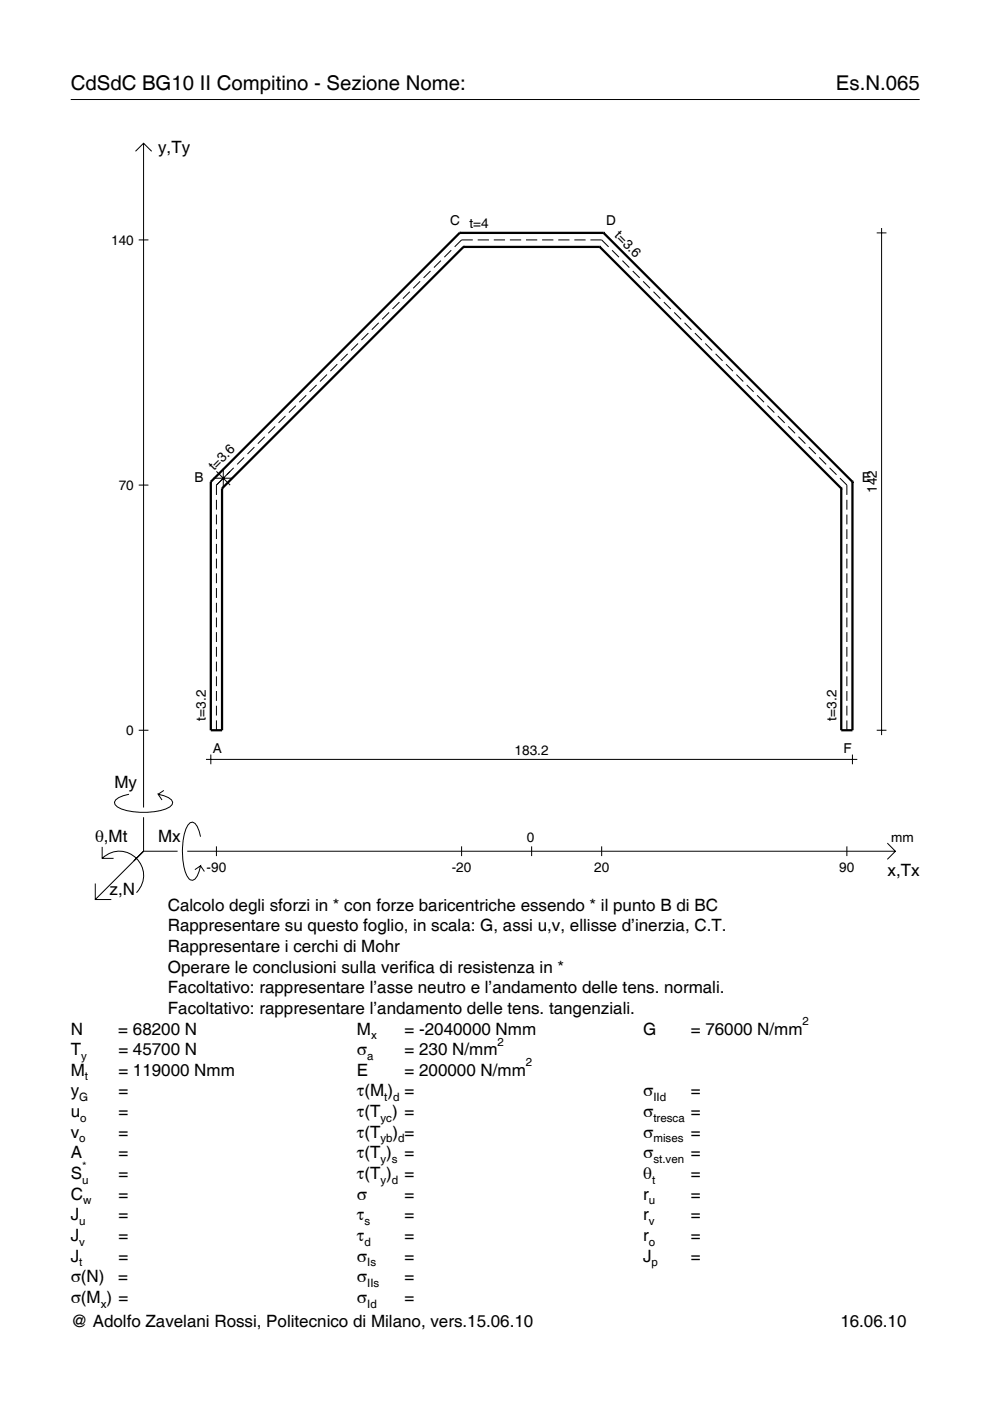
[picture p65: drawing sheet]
<svg xmlns="http://www.w3.org/2000/svg" width="210mm" height="297mm" viewBox="0 0 210 297" stroke-linecap="round" stroke-linejoin="round" font-family="sans-serif">
<defs><g id="words">
<g font-size="4.3">
<text x="15" y="19">CdSdC BG10 II Compitino - Sezione Nome:</text>
<text x="177.2" y="19">Es.N.065</text>
</g>
<g font-size="3.6">
<text x="33.5" y="32.4">y,Ty</text>
<text x="24.3" y="167.1">My</text>
<text x="20.1" y="178.4">θ,Mt</text>
<text x="33.5" y="178.4">Mx</text>
<text x="188.2" y="185.6">x,Tx</text>
<text x="23.2" y="189.7">z,N</text>
<text x="35.6" y="193.1">Calcolo degli sforzi in * con forze baricentriche essendo * il punto B di BC</text>
<text x="35.6" y="197.5">Rappresentare su questo foglio, in scala: G, assi u,v, ellisse d’inerzia, C.T.</text>
<text x="35.6" y="201.8">Rappresentare i cerchi di Mohr</text>
<text x="35.6" y="206.2">Operare le conclusioni sulla verifica di resistenza in *</text>
<text x="35.6" y="210.6">Facoltativo: rappresentare l’asse neutro e l’andamento delle tens. normali.</text>
<text x="35.6" y="215">Facoltativo: rappresentare l’andamento delle tens. tangenziali.</text>
<text x="15" y="219.3">N</text>
<text x="25.1" y="219.3">= 68200 N</text>
<text x="75.7" y="219.3">M</text>
<text x="85.8" y="219.3">= -2040000 Nmm</text>
<text x="136.4" y="219.3">G</text>
<text x="146.5" y="219.3">= 76000 N/mm</text>
<text x="15" y="223.7">T</text>
<text x="25.1" y="223.7">= 45700 N</text>
<text x="75.7" y="223.7">σ</text>
<text x="85.8" y="223.7">= 230 N/mm</text>
<text x="15" y="228.1">M</text>
<text x="15" y="232.5">y</text>
<text x="25.1" y="228.1">= 119000 Nmm</text>
<text x="25.1" y="232.5">=</text>
<text x="75.7" y="228.1">E</text>
<text x="75.7" y="232.5">τ(M ) =</text>
<text x="85.8" y="228.1">= 200000 N/mm</text>
<text x="136.4" y="232.5">σ</text>
<text x="146.5" y="232.5">=</text>
<text x="15" y="236.8">u</text>
<text x="25.1" y="236.8">=</text>
<text x="75.7" y="236.8">τ(T ) =</text>
<text x="136.4" y="236.8">σ</text>
<text x="146.5" y="236.8">=</text>
<text x="15" y="241.2">v</text>
<text x="15" y="245.6">A</text>
<text x="25.1" y="241.2">=</text>
<text x="25.1" y="245.6">=</text>
<text x="75.7" y="245.6">τ(T )</text>
<text x="75.7" y="241.2">τ(T</text>
<text x="83.3" y="241.2">) =</text>
<text x="85.8" y="245.6">=</text>
<text x="136.4" y="241.2">σ</text>
<text x="136.4" y="245.6">σ</text>
<text x="146.5" y="241.2">=</text>
<text x="146.5" y="245.6">=</text>
<text x="15" y="250">S</text>
<text x="25.1" y="250">=</text>
<text x="75.7" y="250">τ(T )</text>
<text x="85.8" y="250">=</text>
<text x="136.4" y="250">θ</text>
<text x="146.5" y="250">=</text>
<text x="15" y="254.3">C</text>
<text x="25.1" y="254.3">=</text>
<text x="75.7" y="254.3">σ</text>
<text x="85.8" y="254.3">=</text>
<text x="136.4" y="254.3">r</text>
<text x="146.5" y="254.3">=</text>
<text x="15" y="258.7">J</text>
<text x="15" y="263.1">J</text>
<text x="25.1" y="258.7">=</text>
<text x="25.1" y="263.1">=</text>
<text x="75.7" y="258.7">τ</text>
<text x="75.7" y="263.1">τ</text>
<text x="85.8" y="258.7">=</text>
<text x="85.8" y="263.1">=</text>
<text x="136.4" y="258.7">r</text>
<text x="136.4" y="263.1">r</text>
<text x="146.5" y="258.7">=</text>
<text x="146.5" y="263.1">=</text>
<text x="15" y="267.5">J</text>
<text x="25.1" y="267.5">=</text>
<text x="75.7" y="267.5">σ</text>
<text x="85.8" y="267.5">=</text>
<text x="136.4" y="267.5">J</text>
<text x="146.5" y="267.5">=</text>
<text x="15" y="271.8">σ(N)</text>
<text x="25.1" y="271.8">=</text>
<text x="75.7" y="271.8">σ</text>
<text x="85.8" y="271.8">=</text>
<text x="15" y="276.2">σ(M ) =</text>
<text x="15" y="281.4">@ Adolfo Zavelani Rossi, Politecnico di Milano, vers.15.06.10</text>
<text x="75.7" y="276.2">σ</text>
<text x="85.8" y="276.2">=</text>
<text x="178.2" y="281.4">16.06.10</text>
</g>
<g font-size="2.9">
<text x="95.4" y="47.7">C t=4</text>
<text x="128.5" y="47.7">D</text>
<text x="23.6" y="51.9">140</text>
<text x="130.2" y="50.1" transform="rotate(45 130.2 50.1)">t=3.6</text>
<text x="45.4" y="100" transform="rotate(-45 45.4 100)">t=3.6</text>
<text x="25.2" y="103.8">70</text>
<text x="41.2" y="102.1">B</text>
<text x="182.7" y="102.1">E</text>
<text x="185.9" y="104.5" transform="rotate(-90 185.9 104.5)">142</text>
<text x="26.8" y="155.8">0</text>
<text x="43.7" y="152.8" transform="rotate(-90 43.7 152.8)">t=3.2</text>
<text x="177.3" y="152.8" transform="rotate(-90 177.3 152.8)">t=3.2</text>
<text x="45.1" y="159.7">A</text>
<text x="109.1" y="160">183.2</text>
<text x="178.8" y="159.7">F</text>
<text x="111.7" y="178.4">0</text>
<text x="189" y="178.4">mm</text>
<text x="43.8" y="184.9">-90</text>
<text x="95.8" y="184.9">-20</text>
<text x="126" y="184.9">20</text>
<text x="178" y="184.9">90</text>
</g>
<g font-size="2.4">
<text x="78.7" y="220.3">x</text>
<text x="105.5" y="221.7">2</text>
<text x="170.2" y="217.3">2</text>
<text x="17.2" y="224.7">y</text>
<text x="77.9" y="224.7">a</text>
<text x="111.5" y="226.1">2</text>
<text x="16.8" y="233.5">G</text>
<text x="18" y="229.1">t</text>
<text x="81.5" y="233.5">t d</text>
<text x="138.5" y="233.5">IId</text>
<text x="17" y="237.8">o</text>
<text x="80.7" y="237.8">yc</text>
<text x="138.5" y="237.8">tresca</text>
<text x="16.8" y="242.2">o</text>
<text x="80.7" y="242.2">yb d</text>
<text x="138.5" y="242.2">mises</text>
<text x="17.4" y="251">u</text>
<text x="17.4" y="248">*</text>
<text x="80.7" y="246.6">y s</text>
<text x="80.7" y="251">y d</text>
<text x="138.2" y="251">t</text>
<text x="138.5" y="246.6">st.ven</text>
<text x="17.6" y="255.3">w</text>
<text x="137.6" y="255.3">u</text>
<text x="16.8" y="259.7">u</text>
<text x="77.3" y="259.7">s</text>
<text x="137.6" y="259.7">v</text>
<text x="16.8" y="264.1">v</text>
<text x="16.8" y="268.5">t</text>
<text x="77.3" y="264.1">d</text>
<text x="77.9" y="268.5">Is</text>
<text x="137.6" y="264.1">o</text>
<text x="138.2" y="268.5">p</text>
<text x="77.9" y="272.8">IIs</text>
<text x="21.4" y="277.2">x</text>
<text x="77.9" y="277.2">Id</text>
</g>
</g></defs>
<g fill="none" stroke="#000" stroke-width=".21">
<path d="M15 21.1h180M28.7 32.1l1.7-1.7 1.8 1.7M30.4 30.4v140.8M29.4 50.9h2.1M89.1 59.6l-1.5 1.5M91.3 57.5l-1.5 1.4M93.5 55.3l-1.5 1.4M95.7 53.1l-1.5 1.4M100.2 50.9h-2.3l-1.5 1.4M101.3 50.9h2.4M104.7 50.9h2.4M108.1 50.9h2.4"/>
<path d="M111.5 50.9h2.4M114.9 50.9h2.4M118.4 50.9h2.3M121.8 50.9h2.4M125.2 50.9h2.4l1.4 1.4M129.8 53.1l1.4 1.4M132 55.3l1.4 1.4M134.2 57.5l1.4 1.4M136.4 59.6l1.4 1.5M185.9 49.4h2M186.9 48.3v107.6M69.3 79.4l-1.5 1.5"/>
<path d="M71.5 77.2l-1.5 1.5M73.7 75l-1.5 1.5M75.9 72.8l-1.5 1.5M78.1 70.6l-1.5 1.5M80.3 68.4l-1.5 1.5M82.5 66.2l-1.5 1.5M84.7 64l-1.5 1.5M86.9 61.8l-1.5 1.5M138.6 61.8l1.4 1.5M140.7 64l1.5 1.5M142.9 66.2l1.5 1.5M145.1 68.4l1.5 1.5"/>
<path d="M147.3 70.6l1.5 1.5M149.5 72.8l1.5 1.5M151.7 75l1.5 1.5M153.9 77.2l1.5 1.5M156.1 79.4l1.5 1.5M45.9 99.9l2.9 2.9M47.3 99.3v4.1M48.8 99.9l-2.9 2.9v2.1M49.5 99.2l-1.4 1.4M51.7 97l-1.4 1.5M53.9 94.8l-1.4 1.5M56.1 92.6l-1.4 1.5"/>
<path d="M58.3 90.4l-1.4 1.5M60.5 88.2l-1.4 1.5M62.7 86l-1.4 1.5M64.9 83.8l-1.4 1.5M67.1 81.6l-1.5 1.5M158.3 81.6l1.5 1.5M160.5 83.8l1.5 1.5M162.7 86l1.5 1.5M164.9 88.2l1.5 1.5M167.1 90.4l1.5 1.5M169.3 92.6l1.5 1.5M171.5 94.8l1.5 1.5"/>
<path d="M173.7 97l1.5 1.5M175.9 99.2l1.5 1.4M29.4 102.8h2.1M45.3 101.4h4.1M45.9 106v2.1M45.9 109.1v2.1M45.9 112.2v2.1M45.9 115.3v2.1M45.9 118.4v2.1M178.1 101.4l1.5 1.4v2.1M179.6 106v2.1M179.6 109.1v2.1"/>
<path d="M179.6 112.2v2.1M179.6 115.3v2.1M179.6 118.4v2.1M45.9 121.6v2M45.9 124.7v2.1M45.9 127.8v2.1M45.9 130.9v2.1M45.9 134v2.1M45.9 137.1v2.1M179.6 121.6v2M179.6 124.7v2.1M179.6 127.8v2.1"/>
<path d="M179.6 130.9v2.1M179.6 134v2.1M179.6 137.1v2.1M29.4 154.8h2.1M44.7 160v2M45.9 140.3v2.1M45.9 143.4v2.1M45.9 146.5v2.1M45.9 149.6v2.1M45.9 152.7v2.1M179.6 140.3v2.1M179.6 143.4v2.1"/>
<path d="M179.6 146.5v2.1M179.6 149.6v2.1M179.6 152.7v2.1M180.7 160v2M185.9 154.8h2M21.7 179.6v2.4h2.4M27.3 168.4a3.6 3.6 0 0 0-3 1.7l.1 .5a5.6 5.6 0 0 0 3.8 1.5 13.4 13.4 0 0 0 7.8-1l.5-.5 .1-.5a3.6 3.6 0 0 0-3.1-1.7l.8 1.2M30.4 173.3v7.2M34.7 167.6l-1.2 .8M42.5 177.4a3.6 3.6 0 0 0-1.7-3.1l-.5 .1a5.7 5.7 0 0 0-1.5 3.8 13.9 13.9 0 0 0 1.1 7.9l.4 .4 .5 .1a3.6 3.6 0 0 0 1.7-3l-1.2 .8M43.7 161h138.1M45.9 179.4v2.1"/>
<path d="M97.9 179.4v2.1M112.7 179.4v2.1M127.6 179.4v2.1M179.6 179.4v2.1M188.1 178.8l1.7 1.7-1.7 1.7M20.2 187.3v3.4h3.4M21.7 182a5.1 5.1 0 0 1 7.2 0 5.1 5.1 0 0 1 0 7.3M30.4 180.5l-10.2 10.2M30.4 180.5h7.2M39.7 180.5h150.1M42.5 183.6l.8 1.2"/>
</g>
<g fill="none" stroke="#000" stroke-width=".48">
<path d="M97.5 49.4h.1M97.5 49.4l-52.8 52.7M97.5 49.4h30.5M98.3 52.3h.1M98.3 52.3l-51.2 51.2M98.3 52.3h28.9M127.2 52.3h.1M127.2 52.3l51.2 51.2M128 49.4h.1M128 49.4l52.7 52.7M44.7 102.1h.1M44.7 102.1v52.7h2.4v-51.3"/>
<path d="M47.1 103.5h.1M178.4 103.5h.1M180.7 102.1h.1M180.7 102.1v52.7h-2.3v-51.3"/>
</g>
<use href="#words"/>
</svg>
